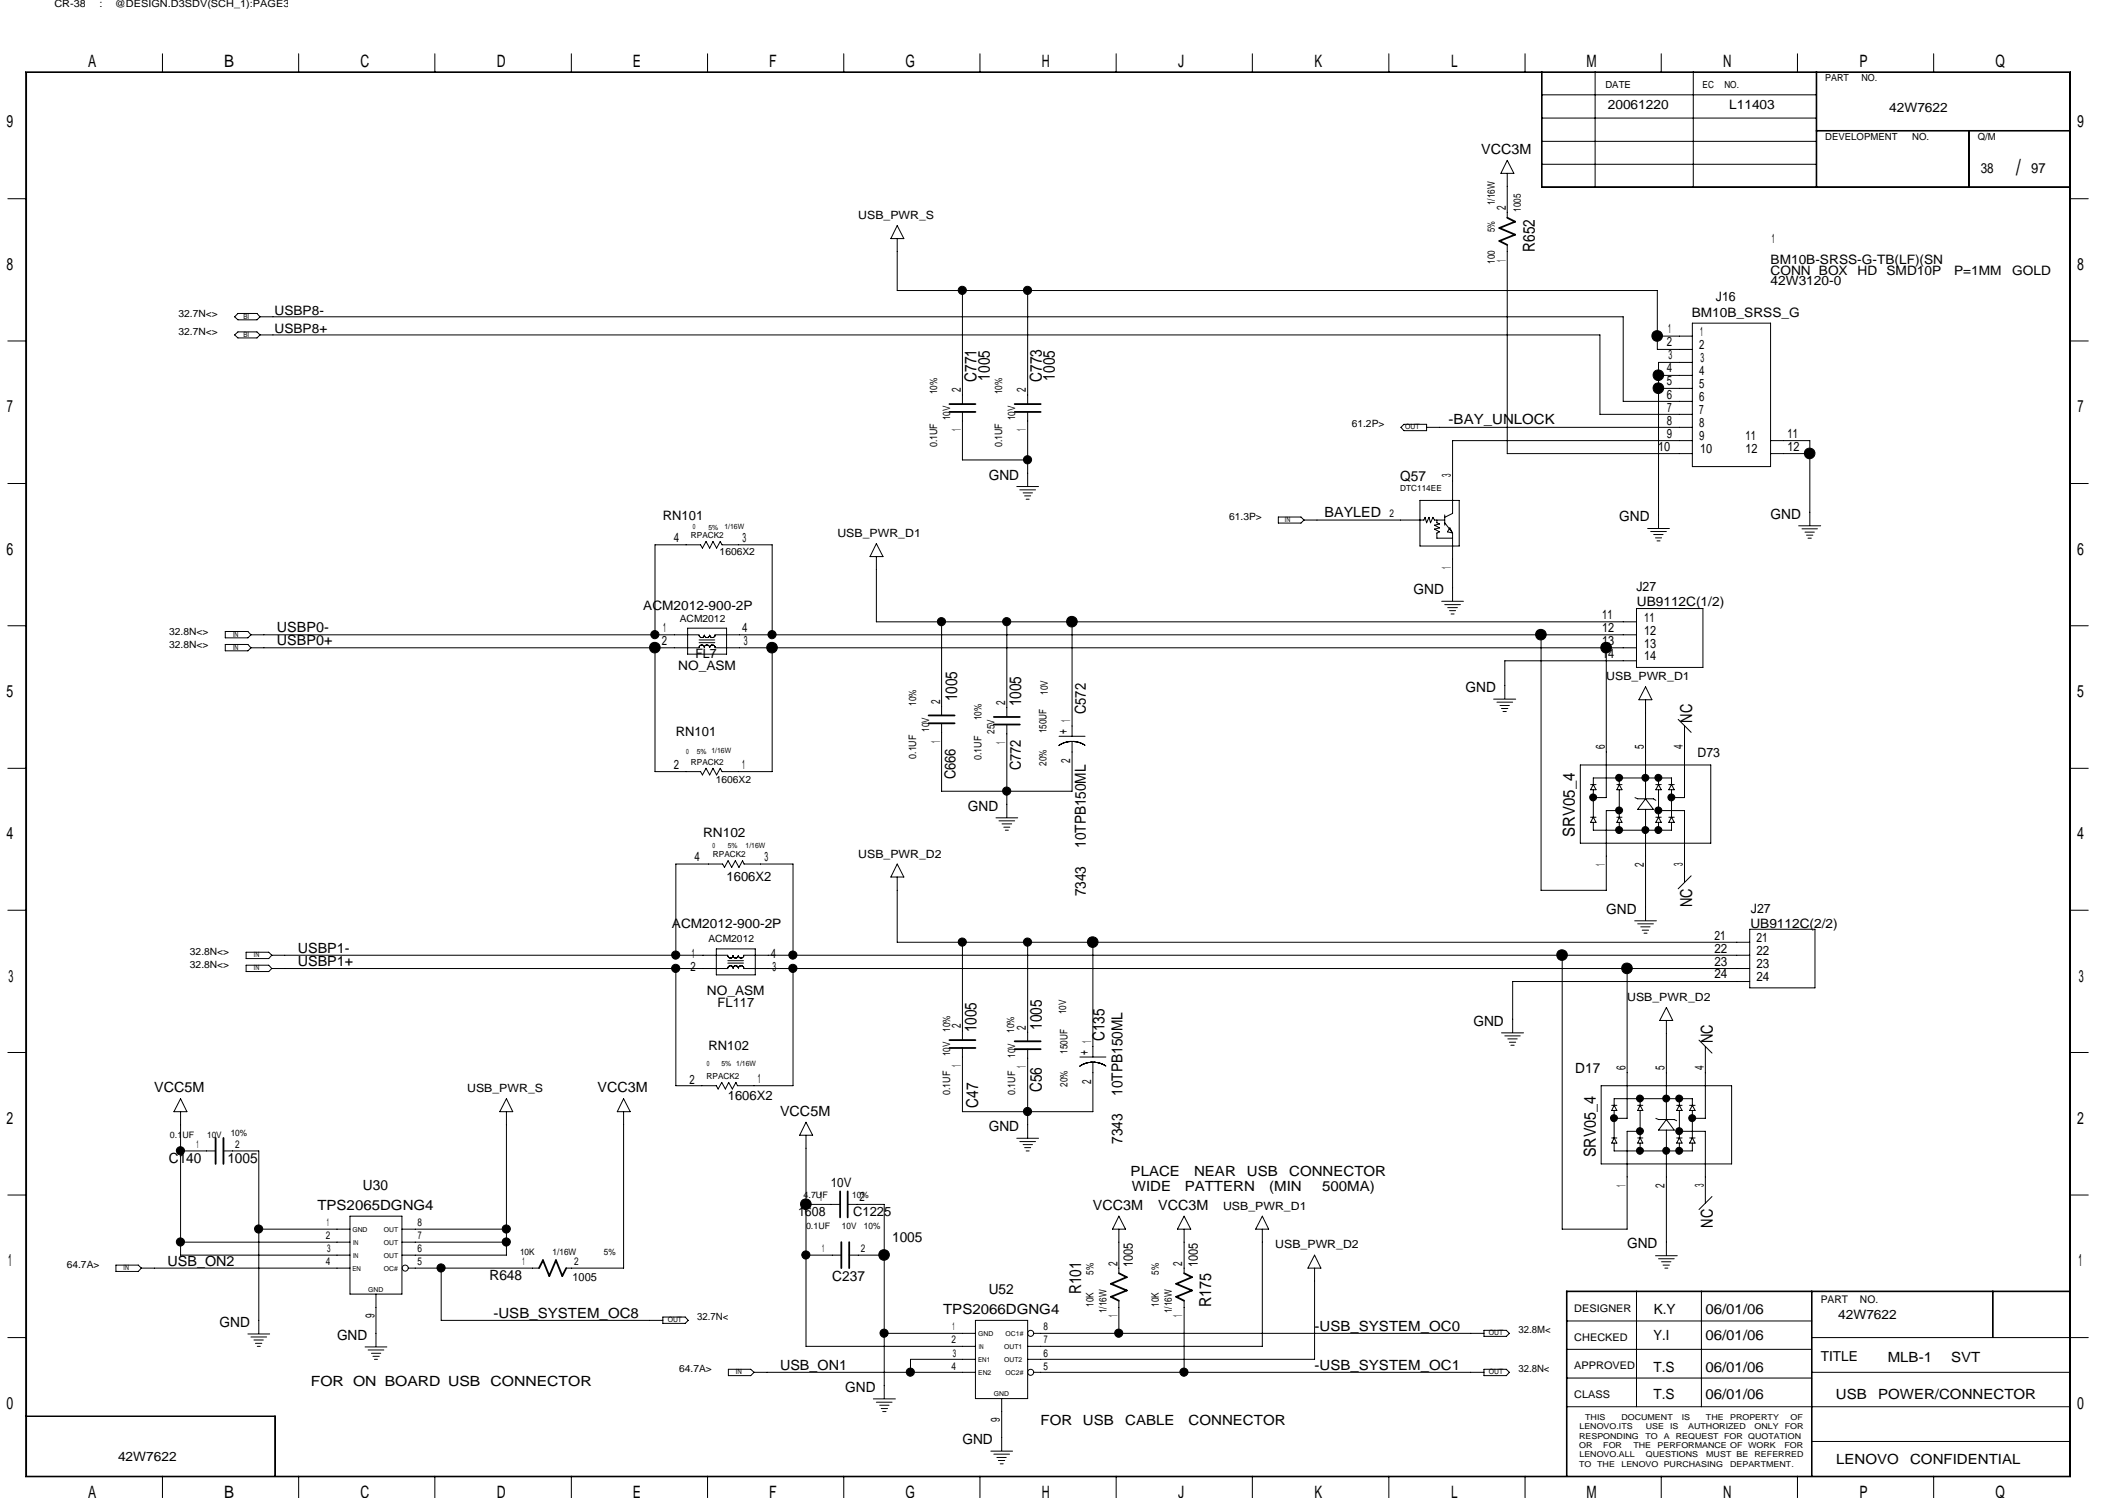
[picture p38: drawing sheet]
<svg xmlns="http://www.w3.org/2000/svg" width="297mm" height="210mm" viewBox="0 0 297 210" stroke-linecap="round" stroke-linejoin="round" font-family="sans-serif">
<defs><g id="words">
<text font-size="3.1" x="282.6" y="24.6">/</text>
<g font-size="2.4">
<text x="12.4" y="9.4">A</text>
<text x="31.4" y="9.4">B</text>
<text x="50.5" y="9.4">C</text>
<text x="69.6" y="9.4">D</text>
<text x="88.7" y="9.4">E</text>
<text x="107.8" y="9.4">F</text>
<text x="127" y="9.4">G</text>
<text x="146" y="9.4">H</text>
<text x="165.1" y="9.4">J</text>
<text x="184.3" y="9.4">K</text>
<text x="203.4" y="9.4">L</text>
<text x="222.4" y="9.4">M</text>
<text x="241.6" y="9.4">N</text>
<text x="260.6" y="9.4">P</text>
<text x="279.7" y="9.4">Q</text>
<text x=".9" y="17.9">9</text>
<text x="291.2" y="17.9">9</text>
<text x=".9" y="37.8">8</text>
<text x="291.2" y="37.8">8</text>
<text x="1" y="57.8">7</text>
<text x="291.2" y="57.8">7</text>
<text x=".9" y="77.8">6</text>
<text x="291.2" y="77.8">6</text>
<text x=".9" y="97.7">5</text>
<text x="291.2" y="97.7">5</text>
<text x=".9" y="117.6">4</text>
<text x="291.2" y="117.6">4</text>
<text x="1.2" y="137.6">3</text>
<text x="291.4" y="137.6">3</text>
<text x=".9" y="157.5">2</text>
<text x="291.2" y="157.5">2</text>
<text x="1.1" y="177.5">1</text>
<text x="291.4" y="177.5">1</text>
<text x=".9" y="197.4">0</text>
<text x="291.2" y="197.4">0</text>
<text x="12.4" y="210">A</text>
<text x="31.4" y="210">B</text>
<text x="50.5" y="210">C</text>
<text x="69.6" y="210">D</text>
<text x="127" y="210">G</text>
<text x="146" y="210">H</text>
<text x="184.3" y="210">K</text>
<text x="203.4" y="210">L</text>
<text x="222.4" y="210">M</text>
<text x="241.6" y="210">N</text>
<text x="260.6" y="210">P</text>
<text x="279.7" y="210">Q</text>
<text x="88.7" y="210">E</text>
<text x="107.8" y="210">F</text>
<text x="165.1" y="210">J</text>
</g>
<g font-size="2.3">
<text x="215.1" y="35.3" transform="rotate(-90 215.1 35.3)">R652</text>
<text x="136.9" y="53.5" transform="rotate(-90 136.9 53.5)">C771</text>
<text x="138.8" y="53.3" transform="rotate(-90 138.8 53.3)">1005</text>
<text x="146" y="53.5" transform="rotate(-90 146 53.5)">C773</text>
<text x="147.9" y="53.3" transform="rotate(-90 147.9 53.3)">1005</text>
<text x="134.2" y="98.3" transform="rotate(-90 134.2 98.3)">1005</text>
<text x="143.1" y="99" transform="rotate(-90 143.1 99)">1005</text>
<text x="237.2" y="101.3" transform="rotate(-90 237.2 101.3)">NC</text>
<text x="220.8" y="117.3" transform="rotate(-90 220.8 117.3)">SRV05_4</text>
<text x="237.2" y="127.1" transform="rotate(-90 237.2 127.1)">NC</text>
<text x="136.9" y="144.7" transform="rotate(-90 136.9 144.7)">1005</text>
<text x="146" y="144.4" transform="rotate(-90 146 144.4)">1005</text>
<text x="154.8" y="146" transform="rotate(-90 154.8 146)">C135</text>
<text x="240.1" y="146.3" transform="rotate(-90 240.1 146.3)">NC</text>
<text x="137.1" y="155.3" transform="rotate(-90 137.1 155.3)">C47</text>
<text x="146" y="153.1" transform="rotate(-90 146 153.1)">C56</text>
<text x="223.7" y="162.2" transform="rotate(-90 223.7 162.2)">SRV05_4</text>
<text x="240.1" y="172.1" transform="rotate(-90 240.1 172.1)">NC</text>
<text x="151.5" y="181.4" transform="rotate(-90 151.5 181.4)">R101</text>
<text x="169.8" y="183.3" transform="rotate(-90 169.8 183.3)">R175</text>
</g>
<g font-size="2.1">
<text x="152.2" y="100.1" transform="rotate(-90 152.2 100.1)">C572</text>
<text x="143.1" y="108" transform="rotate(-90 143.1 108)">C772</text>
<text x="133.9" y="109.3" transform="rotate(-90 133.9 109.3)">C666</text>
<text x="152.2" y="118.9" transform="rotate(-90 152.2 118.9)">10TPB150ML</text>
<text x="152.2" y="125.6" transform="rotate(-90 152.2 125.6)">7343</text>
<text x="157.3" y="153.6" transform="rotate(-90 157.3 153.6)">10TPB150ML</text>
<text x="157.3" y="160.4" transform="rotate(-90 157.3 160.4)">7343</text>
</g>
<g font-size="2">
<text x="207.6" y="21.5">VCC3M</text>
<text x="277.7" y="24.3">38</text>
<text x="284.7" y="24.3">97</text>
<text x="203.1" y="59.4">-BAY_UNLOCK</text>
<text x="138.6" y="67.2">GND</text>
<text x="196.3" y="67.4">Q57</text>
<text x="185.7" y="72.5">BAYLED</text>
<text x="227" y="73.1">GND</text>
<text x="248.2" y="72.7">GND</text>
<text x="198.2" y="83.3">GND</text>
<text x="38.8" y="88.6">USBP0-</text>
<text x="38.8" y="90.4">USBP0+</text>
<text x="205.4" y="97">GND</text>
<text x="135.7" y="113.6">GND</text>
<text x="225.2" y="128.1">GND</text>
<text x="41.7" y="135.4">USBP1+</text>
<text x="41.7" y="133.6">USBP1-</text>
<text x="206.5" y="143.8">GND</text>
<text x="21.6" y="153.1">VCC5M</text>
<text x="83.8" y="153.1">VCC3M</text>
<text x="220.8" y="150.4">D17</text>
<text x="109.3" y="156.4">VCC5M</text>
<text x="138.6" y="158.6">GND</text>
<text x="23.7" y="163">C140</text>
<text x="31.9" y="163">1005</text>
<text x="50.9" y="166.8">U30</text>
<text x="158.5" y="164.8">PLACE</text>
<text x="158.7" y="167">WIDE</text>
<text x="166.1" y="167">PATTERN</text>
<text x="167.4" y="164.8">NEAR</text>
<text x="174.8" y="164.8">USB</text>
<text x="177.9" y="167">(MIN</text>
<text x="180.7" y="164.8">CONNECTOR</text>
<text x="185.3" y="167">500MA)</text>
<text x="44.5" y="169.5">TPS2065DGNG4</text>
<text x="153.2" y="169.5">VCC3M</text>
<text x="162.3" y="169.5">VCC3M</text>
<text x="23.5" y="177.4">USB_ON2</text>
<text x="68.6" y="179.4">R648</text>
<text x="116.7" y="179.6">C237</text>
<text x="125" y="174.1">1005</text>
<text x="228.1" y="175">GND</text>
<text x="30.8" y="186">GND</text>
<text x="69.2" y="184.7">-USB_SYSTEM_OC8</text>
<text x="132.2" y="184.1">TPS2066DGNG4</text>
<text x="138.6" y="181.4">U52</text>
<text x="231.8" y="184.1">K.Y</text>
<text x="239.1" y="184.1">06/01/06</text>
<text x="47.2" y="187.8">GND</text>
<text x="184.3" y="186.5">-USB_SYSTEM_OC0</text>
<text x="231.8" y="187.8">Y.I</text>
<text x="239.1" y="187.8">06/01/06</text>
<text x="264.6" y="190.9">MLB-1</text>
<text x="273.5" y="190.9">SVT</text>
<text x="43.6" y="194.2">FOR ON BOARD USB</text>
<text x="68.7" y="194.2">CONNECTOR</text>
<text x="109.3" y="192">USB_ON1</text>
<text x="118.5" y="195.1">GND</text>
<text x="184.3" y="192">-USB_SYSTEM_OC1</text>
<text x="231.8" y="196">T.S</text>
<text x="231.8" y="192.4">T.S</text>
<text x="239.1" y="192.4">06/01/06</text>
<text x="239.1" y="196">06/01/06</text>
<text x="257.3" y="196">USB</text>
<text x="263.3" y="196">POWER/CONNECTOR</text>
<text x="134.9" y="202.4">GND</text>
<text x="145.9" y="199.7">FOR</text>
<text x="151.8" y="199.7">USB</text>
<text x="157.7" y="199.7">CABLE</text>
<text x="166.6" y="199.7">CONNECTOR</text>
<text x="257.4" y="205.2">LENOVO</text>
<text x="267.8" y="205.2">CONFIDENTIAL</text>
</g>
<g font-size="1.9">
<text x="149.6" y="103" transform="rotate(-90 149.6 103)">+ 1</text>
<text x="152.5" y="147.9" transform="rotate(-90 152.5 147.9)">+ 1</text>
<text x="158.8" y="177.6" transform="rotate(-90 158.8 177.6)">1005</text>
<text x="167.9" y="177.6" transform="rotate(-90 167.9 177.6)">1005</text>
<text x="255.2" y="190.7">TITLE</text>
</g>
<g font-size="1.8">
<text x="225.4" y="15.3">20061220</text>
<text x="242.4" y="15.3">L11403</text>
<text x="264.8" y="15.7">42W7622</text>
<text x="211.1" y="29.4" transform="rotate(-90 211.1 29.4)">2</text>
<text x="248.4" y="34.1">1</text>
<text x="211.1" y="36.7" transform="rotate(-90 211.1 36.7)">1</text>
<text x="248.2" y="40">42W3120-0</text>
<text x="248.2" y="38.5">CONN BOX</text>
<text x="248.2" y="37">BM10B-SRSS-G-TB(LF)(SN</text>
<text x="260.4" y="38.5">HD</text>
<text x="264.5" y="38.5">SMD10P</text>
<text x="273.9" y="38.5">P=1MM</text>
<text x="282.1" y="38.5">GOLD</text>
<text x="38.5" y="46.7">USBP8+</text>
<text x="38.5" y="44.2">USBP8-</text>
<text x="233.8" y="46.7">1</text>
<text x="237.1" y="44.4">BM10B_SRSS_G</text>
<text x="238.3" y="47.1">1</text>
<text x="240.5" y="42.2">J16</text>
<text x="233.7" y="52.2">4</text>
<text x="233.7" y="48.6">2</text>
<text x="233.9" y="50.4">3</text>
<text x="238.2" y="52.6">4</text>
<text x="238.2" y="48.9">2</text>
<text x="238.4" y="50.8">3</text>
<text x="134.7" y="55" transform="rotate(-90 134.7 55)">2</text>
<text x="143.8" y="55" transform="rotate(-90 143.8 55)">2</text>
<text x="233.7" y="59.5">8</text>
<text x="233.7" y="55.9">6</text>
<text x="233.7" y="54">5</text>
<text x="233.7" y="57.7">7</text>
<text x="238.2" y="54.4">5</text>
<text x="238.2" y="56.2">6</text>
<text x="238.2" y="59.9">8</text>
<text x="238.2" y="58">7</text>
<text x="134.7" y="60.4" transform="rotate(-90 134.7 60.4)">1</text>
<text x="143.8" y="60.4" transform="rotate(-90 143.8 60.4)">1</text>
<text x="232.4" y="63.2">10</text>
<text x="233.7" y="61.3">9</text>
<text x="238.2" y="61.7">9</text>
<text x="238.3" y="63.5">10</text>
<text x="244.7" y="63.5">12</text>
<text x="244.7" y="61.7">11</text>
<text x="250.6" y="63.2">12</text>
<text x="250.6" y="61.3">11</text>
<text x="203.4" y="66.9" transform="rotate(-90 203.4 66.9)">3</text>
<text x="92.9" y="72.9">RN101</text>
<text x="94.4" y="75.9">4</text>
<text x="104.1" y="75.9">3</text>
<text x="203.4" y="79.8" transform="rotate(-90 203.4 79.8)">1</text>
<text x="229.4" y="82.9">J27</text>
<text x="90.2" y="85.5">ACM2012-900-2P</text>
<text x="93" y="88.6">1</text>
<text x="104.1" y="88.6">4</text>
<text x="224.6" y="88.6">12</text>
<text x="224.6" y="86.7">11</text>
<text x="229.4" y="84.9">UB9112C(1/2)</text>
<text x="230.5" y="87.1">11</text>
<text x="230.5" y="88.9">12</text>
<text x="92.8" y="90.4">2</text>
<text x="95.1" y="93.9">NO_ASM</text>
<text x="97.5" y="92.2">FL7</text>
<text x="104.3" y="90.4">3</text>
<text x="224.6" y="92.2">14</text>
<text x="224.6" y="90.4">13</text>
<text x="230.5" y="90.8">13</text>
<text x="230.5" y="92.6">14</text>
<text x="131.8" y="98.6" transform="rotate(-90 131.8 98.6)">2</text>
<text x="140.9" y="98.8" transform="rotate(-90 140.9 98.8)">2</text>
<text x="94.4" y="107.7">2</text>
<text x="94.7" y="103.2">RN101</text>
<text x="104.1" y="107.7">1</text>
<text x="131.8" y="104.1" transform="rotate(-90 131.8 104.1)">1</text>
<text x="140.9" y="104.3" transform="rotate(-90 140.9 104.3)">1</text>
<text x="150" y="106.9" transform="rotate(-90 150 106.9)">2</text>
<text x="225" y="105" transform="rotate(-90 225 105)">6</text>
<text x="230.4" y="105" transform="rotate(-90 230.4 105)">5</text>
<text x="235.9" y="105" transform="rotate(-90 235.9 105)">4</text>
<text x="238" y="106.1">D73</text>
<text x="98.5" y="117.3">RN102</text>
<text x="97.4" y="120.7">4</text>
<text x="101.9" y="123.4">1606X2</text>
<text x="107.2" y="120.7">3</text>
<text x="225" y="121.5" transform="rotate(-90 225 121.5)">1</text>
<text x="230.4" y="121.6" transform="rotate(-90 230.4 121.6)">2</text>
<text x="235.9" y="121.4" transform="rotate(-90 235.9 121.4)">3</text>
<text x="94.2" y="130">ACM2012-900-2P</text>
<text x="240.3" y="131.7">21</text>
<text x="245.4" y="130">UB9112C(2/2)</text>
<text x="245.4" y="128">J27</text>
<text x="96.8" y="136.1">2</text>
<text x="97" y="134.2">1</text>
<text x="108.1" y="134.2">4</text>
<text x="108.3" y="136.1">3</text>
<text x="240.3" y="137.2">24</text>
<text x="240.3" y="135.3">23</text>
<text x="240.3" y="133.5">22</text>
<text x="246.2" y="132">21</text>
<text x="246.2" y="133.9">22</text>
<text x="246.2" y="135.7">23</text>
<text x="246.2" y="137.5">24</text>
<text x="99.1" y="139.5">NO_ASM</text>
<text x="100.6" y="141.2">FL117</text>
<text x="99.3" y="147.2">RN102</text>
<text x="134.7" y="149.6" transform="rotate(-90 134.7 149.6)">1</text>
<text x="134.7" y="144.1" transform="rotate(-90 134.7 144.1)">2</text>
<text x="143.8" y="149.8" transform="rotate(-90 143.8 149.8)">1</text>
<text x="143.8" y="144.3" transform="rotate(-90 143.8 144.3)">2</text>
<text x="227.9" y="150" transform="rotate(-90 227.9 150)">6</text>
<text x="233.3" y="150" transform="rotate(-90 233.3 150)">5</text>
<text x="238.8" y="150" transform="rotate(-90 238.8 150)">4</text>
<text x="96.6" y="152">2</text>
<text x="102" y="154.1">1606X2</text>
<text x="106.2" y="151.8">1</text>
<text x="152.9" y="151.9" transform="rotate(-90 152.9 151.9)">2</text>
<text x="116.5" y="166.4">10V</text>
<text x="227.9" y="166.4" transform="rotate(-90 227.9 166.4)">1</text>
<text x="233.3" y="166.5" transform="rotate(-90 233.3 166.5)">2</text>
<text x="238.8" y="166.3" transform="rotate(-90 238.8 166.3)">3</text>
<text x="111.9" y="170.4">1608</text>
<text x="114.9" y="168.4">1</text>
<text x="119.6" y="170.4">C1225</text>
<text x="120.5" y="168.4">2</text>
<text x="156.6" y="177.4" transform="rotate(-90 156.6 177.4)">2</text>
<text x="165.7" y="177.4" transform="rotate(-90 165.7 177.4)">2</text>
<text x="52.5" y="184.8" transform="rotate(-90 52.5 184.8)">9</text>
<text x="156.6" y="184.7" transform="rotate(-90 156.6 184.7)">1</text>
<text x="165.7" y="184.7" transform="rotate(-90 165.7 184.7)">1</text>
<text x="257.7" y="184.8">42W7622</text>
<text x="140.2" y="199.4" transform="rotate(-90 140.2 199.4)">9</text>
<text x="16.5" y="204.8">42W7622</text>
</g>
<g font-size="1.6">
<text x="120.3" y="30.7">USB_PWR_S</text>
<text x="117.4" y="75.3">USB_PWR_D1</text>
<text x="225.2" y="95.4">USB_PWR_D1</text>
<text x="120.3" y="120.2">USB_PWR_D2</text>
<text x="228.1" y="140.3">USB_PWR_D2</text>
<text x="65.5" y="153.1">USB_PWR_S</text>
<text x="171.4" y="169.5">USB_PWR_D1</text>
<text x="80.3" y="179.6">1005</text>
<text x="178.8" y="175">USB_PWR_D2</text>
</g>
<g font-size="1.5">
<text x="194.8" y="72.5">2</text>
<text x="27.6" y="160.9">1</text>
<text x="33" y="160.9">2</text>
<text x="45.7" y="173.7">2</text>
<text x="45.8" y="171.9">1</text>
<text x="58.5" y="171.9">8</text>
<text x="58.6" y="173.7">7</text>
<text x="45.7" y="177.4">4</text>
<text x="45.8" y="175.5">3</text>
<text x="58.5" y="175.5">6</text>
<text x="58.5" y="177.4">5</text>
<text x="73.2" y="177.4">1</text>
<text x="80.5" y="177.4">2</text>
<text x="115.2" y="175.5">1</text>
<text x="120.7" y="175.5">2</text>
<text x="220.7" y="183.9">DESIGNER</text>
<text x="255.2" y="182.6">PART</text>
<text x="260.7" y="182.6">NO.</text>
<text x="133.4" y="192">4</text>
<text x="133.4" y="188.3">2</text>
<text x="133.5" y="186.5">1</text>
<text x="133.6" y="190.2">3</text>
<text x="146.3" y="186.5">8</text>
<text x="146.3" y="190.2">6</text>
<text x="146.3" y="192">5</text>
<text x="146.3" y="188.3">7</text>
<text x="220.7" y="191.9">APPROVED</text>
<text x="220.7" y="187.9">CHECKED</text>
<text x="220.7" y="196">CLASS</text>
</g>
<g font-size="1.4">
<text x="7.6" y=".9">CR-38</text>
<text x="14" y=".9">:</text>
<text x="16.1" y=".9">@DESIGN.D3SDV(SCH_1):PAGE3</text>
<text x="255.9" y="11.3">PART</text>
<text x="260.9" y="11.3">NO.</text>
<text x="225" y="12.4">DATE</text>
<text x="238.7" y="12.4">EC</text>
<text x="241.7" y="12.4">NO.</text>
<text x="255.9" y="19.6">DEVELOPMENT</text>
<text x="268.1" y="19.6">NO.</text>
<text x="277.2" y="19.6">Q/M</text>
<text x="209.5" y="28.8" transform="rotate(-90 209.5 28.8)">1/16W</text>
<text x="213.2" y="29.7" transform="rotate(-90 213.2 29.7)">1005</text>
<text x="209.5" y="32.5" transform="rotate(-90 209.5 32.5)">5%</text>
<text x="209.5" y="37" transform="rotate(-90 209.5 37)">100</text>
<text x="25" y="46.9">32.7N&lt;&gt;</text>
<text x="25" y="44.4">32.7N&lt;&gt;</text>
<text x="131.4" y="55.3" transform="rotate(-90 131.4 55.3)">10%</text>
<text x="133.2" y="58.9" transform="rotate(-90 133.2 58.9)">10V</text>
<text x="140.5" y="55.3" transform="rotate(-90 140.5 55.3)">10%</text>
<text x="142.3" y="58.9" transform="rotate(-90 142.3 58.9)">10V</text>
<text x="189.5" y="59.9">61.2P&gt;</text>
<text x="131.4" y="62.7" transform="rotate(-90 131.4 62.7)">0.1UF</text>
<text x="140.5" y="62.7" transform="rotate(-90 140.5 62.7)">0.1UF</text>
<text x="100.9" y="77.8">1606X2</text>
<text x="172.3" y="72.9">61.3P&gt;</text>
<text x="23.7" y="88.9">32.8N&lt;&gt;</text>
<text x="95.3" y="87.1">ACM2012</text>
<text x="23.7" y="90.8">32.8N&lt;&gt;</text>
<text x="128.4" y="98.9" transform="rotate(-90 128.4 98.9)">10%</text>
<text x="137.6" y="101" transform="rotate(-90 137.6 101)">10%</text>
<text x="146.9" y="97.4" transform="rotate(-90 146.9 97.4)">10V</text>
<text x="128.4" y="106.3" transform="rotate(-90 128.4 106.3)">0.1UF</text>
<text x="130.3" y="102.6" transform="rotate(-90 130.3 102.6)">10V</text>
<text x="137.6" y="106.5" transform="rotate(-90 137.6 106.5)">0.1UF</text>
<text x="139.4" y="102.9" transform="rotate(-90 139.4 102.9)">25V</text>
<text x="146.7" y="107.4" transform="rotate(-90 146.7 107.4)">20%</text>
<text x="146.7" y="102.8" transform="rotate(-90 146.7 102.8)">150UF</text>
<text x="100.3" y="109.8">1606X2</text>
<text x="26.6" y="135.7">32.8N&lt;&gt;</text>
<text x="26.6" y="133.9">32.8N&lt;&gt;</text>
<text x="99.3" y="132">ACM2012</text>
<text x="149.4" y="142.2" transform="rotate(-90 149.4 142.2)">10V</text>
<text x="133.2" y="148.1" transform="rotate(-90 133.2 148.1)">10V</text>
<text x="133.2" y="144.6" transform="rotate(-90 133.2 144.6)">10%</text>
<text x="142.2" y="144.8" transform="rotate(-90 142.2 144.8)">10%</text>
<text x="142.3" y="148.3" transform="rotate(-90 142.3 148.3)">10V</text>
<text x="149.6" y="147.7" transform="rotate(-90 149.6 147.7)">150UF</text>
<text x="133.2" y="153.5" transform="rotate(-90 133.2 153.5)">0.1UF</text>
<text x="142.3" y="153.5" transform="rotate(-90 142.3 153.5)">0.1UF</text>
<text x="149.6" y="152.3" transform="rotate(-90 149.6 152.3)">20%</text>
<text x="9.4" y="177.7">64.7A&gt;</text>
<text x="153.3" y="178.7" transform="rotate(-90 153.3 178.7)">5%</text>
<text x="162.4" y="178.7" transform="rotate(-90 162.4 178.7)">5%</text>
<text x="97.7" y="185">32.7N&lt;</text>
<text x="153.3" y="183.2" transform="rotate(-90 153.3 183.2)">10K</text>
<text x="155.1" y="184.1" transform="rotate(-90 155.1 184.1)">1/16W</text>
<text x="162.4" y="183.2" transform="rotate(-90 162.4 183.2)">10K</text>
<text x="164.2" y="184.1" transform="rotate(-90 164.2 184.1)">1/16W</text>
<text x="212.8" y="186.9">32.8M&lt;</text>
<text x="95.2" y="192.3">64.7A&gt;</text>
<text x="212.8" y="192.3">32.8N&lt;</text>
</g>
<g font-size="1.3">
<text x="23.8" y="159.5">0.1UF</text>
<text x="29" y="159.5">10V</text>
<text x="32.3" y="159.3">10%</text>
<text x="112.6" y="167.9">4.7UF</text>
<text x="119.5" y="167.9">10%</text>
<text x="113" y="172.3">0.1UF</text>
<text x="118" y="172.3">10V</text>
<text x="121.1" y="172.3">10%</text>
<text x="72.9" y="175.9">10K</text>
<text x="77.5" y="175.9">1/16W</text>
<text x="84.7" y="175.9">5%</text>
</g>
<g font-size="1.2">
<text x="196.3" y="68.8">DTC114EE</text>
<text x="96.9" y="75.4">RPACK2</text>
<text x="96.9" y="107.2">RPACK2</text>
<text x="99.9" y="120.2">RPACK2</text>
<text x="99.1" y="151.2">RPACK2</text>
</g>
<g font-size="1.1">
<text x="221.4" y="203">OR</text>
<text x="221.4" y="201.7">RESPONDING</text>
<text x="221.4" y="200.4">LENOVO.ITS</text>
<text x="222.2" y="199.1">THIS</text>
<text x="224.7" y="203">FOR</text>
<text x="227.3" y="199.1">DOCUMENT</text>
<text x="229" y="203">THE</text>
<text x="230.7" y="201.7">TO</text>
<text x="230.7" y="200.4">USE</text>
<text x="232.4" y="203">PERFORMANCE OF</text>
<text x="233.2" y="201.7">A</text>
<text x="234.1" y="200.4">IS</text>
<text x="234.9" y="201.7">REQUEST FOR QUOTATION</text>
<text x="235.8" y="199.1">IS</text>
<text x="236.6" y="200.4">AUTHORIZED</text>
<text x="239.1" y="199.1">THE</text>
<text x="242.5" y="199.1">PROPERTY</text>
<text x="245.1" y="203">WORK</text>
<text x="246" y="200.4">ONLY</text>
<text x="250.1" y="203">FOR</text>
<text x="250.2" y="200.4">FOR</text>
<text x="251" y="199.1">OF</text>
<text x="221.4" y="205.6">TO</text>
<text x="221.4" y="204.3">LENOVO.ALL</text>
<text x="223.9" y="205.6">THE</text>
<text x="227.3" y="205.6">LENOVO PURCHASING</text>
<text x="230.7" y="204.3">QUESTIONS</text>
<text x="239.2" y="204.3">MUST BE</text>
<text x="242.5" y="205.6">DEPARTMENT.</text>
<text x="246" y="204.3">REFERRED</text>
</g>
<g font-size="1">
<text x="34.1" y="47.2">BI</text>
<text x="34.1" y="44.7">BI</text>
<text x="197" y="60.2">OUT</text>
<text x="97.1" y="74.1">0</text>
<text x="99.3" y="74.3">5%</text>
<text x="101.6" y="74.1">1/16W</text>
<text x="180.1" y="73.2">IN</text>
<text x="32.7" y="89.2">IN</text>
<text x="32.7" y="91.1">IN</text>
<text x="96.2" y="105.7">0</text>
<text x="97.7" y="105.7">5% 1/16W</text>
<text x="99.9" y="118.9">0</text>
<text x="102" y="118.9">5%</text>
<text x="104.5" y="118.9">1/16W</text>
<text x="35.6" y="136">IN</text>
<text x="35.6" y="134.2">IN</text>
<text x="99.1" y="149.4">0</text>
<text x="101.1" y="149.4">5% 1/16W</text>
<text x="17.3" y="178">IN</text>
<text x="93.6" y="185.4">OUT</text>
<text x="208.7" y="187.2">OUT</text>
<text x="103.2" y="192.6">IN</text>
<text x="208.7" y="192.7">OUT</text>
</g>
<g font-size=".9">
<text x="49.4" y="172.6">GND</text>
<text x="53.8" y="172.6">OUT</text>
<text x="49.4" y="178.1">EN</text>
<text x="49.5" y="174.5">IN</text>
<text x="49.5" y="176.3">IN</text>
<text x="53.8" y="174.5">OUT</text>
<text x="53.8" y="176.3">OUT</text>
<text x="53.8" y="178.1">OC#</text>
<text x="51.6" y="181.1">GND</text>
<text x="137.1" y="190.9">EN1</text>
<text x="137.1" y="187.3">GND</text>
<text x="137.2" y="189.1">IN</text>
<text x="140.8" y="189.1">OUT1</text>
<text x="140.8" y="190.9">OUT2</text>
<text x="141" y="187.3">OC1#</text>
<text x="137.1" y="192.7">EN2</text>
<text x="139.3" y="195.7">GND</text>
<text x="141" y="192.7">OC2#</text>
</g>
</g></defs>
<g fill="none" stroke="#000" stroke-width=".25">
<path d="M211.3 30.5l1.1 .6-2.2 .9 2.2 .9-2.2 .9 1.1 .5M133.1 57.7h3.6M133.1 56.6h3.6M142.2 57.7h3.7M142.2 56.6h3.7M130.2 101.4h3.6M130.2 100.3h3.6M139.3 101.6h3.7M139.3 100.5h3.7M30.2 159.5v3.7M31.3 159.5v3.7M133.1 146.9h3.6"/>
<path d="M133.1 145.8h3.6M142.2 147.1h3.7M142.2 146h3.7M75.6 177.8l.5-1.1 .9 2.2 .9-2.2 .9 2.2 .6-1.1M117.8 167v3.6M117.9 174.1v3.7M118.8 167v3.6M119 174.1v3.7M156.8 178.5l1.1 .5-2.2 1 2.2 .9-2.2 .9 1.1 .5M166 178.5l1.1 .5-2.2 1 2.2 .9-2.2 .9 1.1 .5"/>
</g>
<g fill="none" stroke="#000" stroke-width=".14">
<path d="M3.6 10.1h286.6v196.9h-286.6zM3.7 10.2h286.4v196.7h-286.4zM22.8 7.5v2.6M41.9 7.5v2.6M61 7.5v2.6M80.1 7.5v2.6M99.2 7.5v2.6M118.3 7.5v2.6M137.4 7.5v2.6M156.5 7.5v2.6M175.6 7.5v2.6M194.7 7.5v2.6"/>
<path d="M213.8 7.5v2.6M216.1 10.1v16.1h74.1M216.1 19.8h38.5M216.1 16.6h38.5M216.1 13.3h38.5M216.2 10.1v16.1M223.6 10.1v16.1M232.9 7.5v2.6M237.4 10.1v16.1M252 7.5v2.6M254.6 18.4h35.6M254.6 10.1v16.1"/>
<path d="M254.6 18.3h35.6M254.7 10.1v16.1M271.1 7.5v2.6M276 18.4v7.8M276.1 18.4v7.8M1.1 27.9h2.5M125.8 33.4v7.3h18.3M125.8 31.6l.9 1.8h-1.8zM211.3 24.3v6.2M211.3 34.3v29.3h25.9M211.3 22.5l.9 1.8h-1.8zM216.1 26.2h74.1"/>
<path d="M216.2 23h38.4M290.2 27.9h2.5M1.1 47.8h2.5M32.9 44.4l.5-.5h2.6l.4 .5-.4 .4h-2.6zM32.9 46.9l.5-.4h2.6l.4 .4-.4 .5h-2.6zM36.4 46.9h187.9v11.2h12.9M36.4 44.4h191.1v11.9h9.7M134.9 40.7v15.9M134.9 57.7v6.8h9.2M144.1 40.7v15.9M144.1 57.7v10.5M144.1 40.7h88.2v8.3h4.9"/>
<path d="M196.8 59.5h3.2v.9h-3.2l-.4-.5zM200 59.9h37.2M232.3 47.1h4.9M232.5 52.6h4.7M232.5 54.4h4.7M237.2 50.8h-4.7v23.2M237.2 45.3h11v20.1h-11zM290.2 47.8h2.5M1.1 67.8h2.5M122.8 78v9.2h106.6M122.8 76.2l1 1.8h-1.8zM142.5 68.2h3.1"/>
<path d="M143 68.7h2.2M143.4 69.1h1.3M143.6 69.5h.9M143.8 70h.5M179.2 72.5h3.2l.4 .4-.4 .4h-3.2zM182.8 72.9h16.8l.2-.4 .2 .8 .3-.8 .2 .8 .4-.8 .2 .4h1.4M199 70.1h5.6v6.4h-5.6zM201.4 72.9v.4l.4 .1-.7 .2 .7 .4-.7 .2 .7 .3-.4 .2v.7h2.2M202.5 72.2v1.4M202.5 73.3l1.1 1.4M203.2 74l.4 .7-.7-.2zM203.6 74.7v9.5"/>
<path d="M231 74.1h3M231.4 74.5h2.2M231.8 74.9h1.3M232.1 75.4h.8M232.3 75.8h.4M237.2 61.8h-33.6v10.2l-1.1 .5M248.2 61.8h5.5v11.8M248.2 63.6h5.5M252.1 73.7h3.1M252.6 74.1h2.2M253 74.6h1.3M253.2 75h.9"/>
<path d="M253.4 75.4h.5M290.2 67.8h2.5M1.1 87.7h2.5M31.6 88.5h3.2l.4 .5-.4 .4h-3.2zM31.6 90.3h3.2l.4 .5-.4 .4h-3.2zM35.2 89h62.8M35.2 90.8h62.8M91.8 89v-12.6h6.4l.3 .4 .5-.9 .5 .9 .4-.9 .6 .9 .5-.9 .2 .5h7v12.6M91.8 90.8v17.4h6.4l.3 .4 .5-.9 .5 .9 .4-.9 .6 .9 .5-.9 .2 .5h7v-17.4M96.4 88.1h5.5v3.6h-5.5zM98 89l.1 .2M98 90.1h2.2"/>
<path d="M98 89.7h2.2M98.1 90.6l-.1 .2M98.1 89.3l.2 .1M98.4 90.4l-.3 .1M98.4 90.4l.2 .1M98.6 89.3l-.2 .1M98.7 90.6l.1 .2M98.7 89l.1 .2M98.8 89l-.1 .2M98.8 90.6l-.1 .2M98.8 89.3l.3 .1M99.1 90.4l-.3 .1"/>
<path d="M99.1 90.4l.3 .1M99.4 89.3l-.3 .1M99.4 90.6l.1 .1M99.5 89.1l.1 .1M99.5 89v.1M99.5 90.7v.1M99.5 89.1l-.1 .1M99.6 90.6l-.1 .1M99.6 89.3l.2 .1M99.9 90.4l-.3 .1M99.9 90.4l.2 .1M100 90.5h.1"/>
<path d="M100.1 89.3l-.2 .1M100.2 90.6v.2M100.2 90.6h.1M100.2 89h129.2M100.2 90.8h129.2M100.2 89v.2M132 87.2v13.1M141.1 87.2v13.3M150.3 87.2v16M202.1 84.3h3M202.5 84.8h2.2M202.9 85.2h1.4"/>
<path d="M203.2 85.6h.8M203.4 86.1h.4M209.4 98h3.1M209.8 98.4h2.2M210.3 98.9h1.3M210.5 99.3h.9M210.7 99.7h.5M216 89v35.8h9.2v-11.2h1.8M225.2 90.8v21h-1.9M229.4 92.6h-18.5v5.3M229.4 85.3h9.3v8.3h-9.3zM230.7 98.1v11"/>
<path d="M230.7 96.3l.9 1.8h-1.9zM290.2 87.7h2.5M1.1 107.7h2.5M132 101.4v9.5h18.3v-6.9M139.6 114.6h3.1M140 115.1h2.2M140.5 115.5h1.3M140.7 116h.9M140.9 116.4h.4M141.1 101.6v13M148.5 103.2h3.6M148.6 104.4h.1"/>
<path d="M150.3 103.9l-1 .2-.9 .4M150.3 103.9l1 .2 .8 .4M221.5 107.2h18.3v11h-18.3zM223 114.6h.7M223 110h.7M223.3 114.6l.4 .7h-.7zM223.3 115.3v1.1h11v-1.1M223.3 110v-.9h11v.9M223.3 110l.4 .7h-.7zM223.3 110.7v3.9M226.6 114.6h.8M226.6 110h.8"/>
<path d="M227 109.1v.9M227 110.7v3.9M227 115.3v1.1M227 114.6l.4 .7h-.8zM227 110l.4 .7h-.8zM229.2 111.8l.4 .2h2.2l.3 .2M230.7 112l1.1 1.5h-2.2zM230.7 113.5v2.9M230.7 116.4h-.1l.1 12.6M230.7 109.1h-.1l.1 2.9M232.1 114.6h.8M232.1 110h.8"/>
<path d="M232.5 109.1v.9M232.5 110.7v3.9M232.5 115.3v1.1M232.5 114.6l.4 .7h-.8zM232.5 110l.4 .7h-.8zM232.5 113.6h3.6v10.1M233.9 114.6h.8M233.9 110h.8M234.3 114.6l.4 .7h-.8zM234.3 110l.4 .7h-.8zM234.3 110.7v3.9M235.2 100.8l1.9 1.9"/>
<path d="M236.1 101.8v10h-1.8M290.2 107.7h2.5M1.1 127.6h2.5M34.5 133.5h3.2l.4 .4-.4 .5h-3.2zM34.5 135.3h3.2l.4 .5-.4 .4h-3.2zM38.1 135.8h63.9M38.1 133.9h63.9M94.7 135.8v16.4h5.7l.3 .5 .5-1 .5 1 .4-1 .6 1 .5-1 .2 .5h7.8v-16.4M94.7 133.9v-12.8h6.6l.3 .5 .5-1 .5 1 .5-1 .5 1 .5-1 .2 .5h6.9v12.8M100.4 133h5.5v3.7h-5.5zM102 133.9l.1 .3M102 135h2.2"/>
<path d="M102 134.7h2.2M102.1 135.5l-.1 .2M102.1 134.2l.3 .1M102.4 135.4l-.3 .1M102.4 135.4l.3 .1M102.7 134.2l-.3 .1M102.7 135.5l.1 .2M102.7 133.9l.1 .3M102.8 133.9l-.1 .3M102.8 135.5l-.1 .2M102.9 134.2l.2 .1M103.1 135.4l-.2 .1"/>
<path d="M103.2 135.4l.2 .1M103.3 134.2h.1M103.4 134.2l-.3 .1M103.4 135.5l.1 .1M103.5 134.1h.1M103.5 134l.1 .2M103.5 133.9v.1M103.5 135.6v.1M103.5 134l-.1 .2M103.6 135.5l-.1 .1M103.6 134.2l.2 .1M103.7 134.2h.1"/>
<path d="M103.9 135.4l-.3 .1M103.9 135.4l.2 .1M104.1 134.2l-.2 .1M104.2 135.5l.1 .2M104.2 135.8h141.1M104.2 133.9h141.1M104.3 133.9l-.1 .3M125.8 122.9v9.2h119.5M125.8 121.1l.9 1.8h-1.8zM134.9 132.1v13.7M144.1 132.1v13.9M153.2 132.1v16.1"/>
<path d="M219 133.9v38.4h9.1v-13.7h1.8M228.1 135.8v21h-1.8M229.1 129.1h3.1M229.6 129.5h2.2M230 129.9h1.3M230.2 130.4h.9M230.5 130.8h.4M237.1 122.8l-1.9 1.8M245.3 137.6h-33.3v7.1M245.3 130.3h9.1v8.2h-9.1zM290.2 127.6h2.5M1.1 147.5h2.5"/>
<path d="M25.3 155.8v18.3M25.3 154l.9 1.8h-1.8zM71 155.8v20.1h-14.7M71 154l.9 1.8h-1.8zM87.4 155.8v22h-8M87.4 154l.9 1.8h-1.8zM113 159.1v29.6h23.7M113 157.3l.9 1.8h-1.8zM134.9 146.9v8.9h18.3v-6.9l-1 .1-.9 .5M142.5 159.6h3.1M144.1 147.1v12.4M151.4 148.2h3.6"/>
<path d="M151.6 149.3h.1M153.2 148.9l1 .1 .8 .4M154.7 149.3h.1M210.5 144.8h3.1M210.9 145.2h2.2M211.4 145.6h1.3M211.6 146.1h.9M211.8 146.5h.5M224.4 152.2h18.3v11h-18.3zM225.9 159.5h.7M225.9 154.9h.7M226.3 159.5l.3 .7h-.7z"/>
<path d="M226.3 154.9v-.9h10.9v.9M226.3 154.9l.3 .8h-.7zM226.3 155.7v3.8M229.6 159.5h.7M229.6 154.9h.7M229.9 154v.9M229.9 155.7v3.8M229.9 159.5l.4 .7h-.7zM229.9 154.9l.4 .8h-.7zM232.1 156.8l.4 .1h2.2l.3 .2M233.6 156.9l1.1 1.5h-2.2zM233.6 143v11"/>
<path d="M233.6 158.4v2.9M233.6 141.2l.9 1.8h-1.8zM233.6 154h-.1l.1 2.9M235 159.5h.8M235 154.9h.8M235.4 154v.9M235.4 155.7v3.8M235.4 159.5l.4 .7h-.8zM235.4 154.9l.4 .8h-.8zM235.4 158.6h3.7v10M236.9 159.5h.7M236.9 154.9h.7"/>
<path d="M237.2 159.5l.4 .7h-.7zM237.2 154.9l.4 .8h-.7zM237.2 155.7v3.8M238.2 145.8l1.8 1.8M239.1 146.7v10.1h-1.9M290.2 147.5h2.5M1.1 167.5h2.5M16.3 177.3h3.1l.4 .5-.4 .4h-3.1zM19.8 177.8h29.3M25.3 174.1v1.8h23.8M25.3 174.1h23.8M25.3 161.3h4.9"/>
<path d="M31.3 161.3h5v25.6M36.3 172.3h12.8M49.1 170.5h7.2v10.9h-7.2zM56.3 174.1h14.7M56.3 172.3h14.7M57.2 177.8h18.4M61.8 177.8v7.3h31.1M113 175.9h4.9M113 168.8h4.8M118.8 168.8h5.1v27.2M119 175.9h4.9M143 160h2.2"/>
<path d="M143.4 160.4h1.3M143.6 160.9h.9M143.8 161.3h.5M156.8 172.3v6.2M156.8 170.5l1 1.8h-1.8zM166 172.3v6.2M166 170.5l.9 1.8h-1.8zM177 170.5l.8 1.8h-1.8zM177 172.3v16.4h-32.9M184.3 175.9l.9 1.9h-1.9zM184.3 177.8v12.7h-40.2M226.3 160.2v1.1h10.9v-1.1"/>
<path d="M229.9 160.2v1.1M232.1 176h3M232.5 176.4h2.2M232.9 176.9h1.3M233.1 177.3h.9M233.4 177.8h.4M233.6 161.3h-.1l.1 14.6M235.4 160.2v1.1M240 167.7l-1.8 1.8M290.2 167.5h2.5M1.1 187.5h2.5M3.6 198.5h35v8.4"/>
<path d="M3.6 198.5h35M34.8 187h3M35.2 187.4h2.2M35.6 187.8h1.3M35.8 188.3h.9M36.1 188.7h.4M38.5 198.5v8.4M51.2 188.8h3M51.6 189.2h2.2M52.1 189.7h1.3M52.3 190.1h.9M52.5 190.5h.4"/>
<path d="M52.7 181.4v7.3M92.9 184.6h3.2l.4 .5-.4 .4h-3.2zM102.1 191.9h3.1l.5 .5-.5 .4h-3.1zM105.7 192.4h31M122.4 196.1h3.1M122.8 196.6h2.2M123.3 197h1.3M123.5 197.4h.9M123.7 197.9h.5M123.9 186.9h12.8M136.7 185.1h7.4v10.9h-7.4zM136.7 190.5h-9.1v1.9"/>
<path d="M140.4 196v7.3M144.9 192.4h63.1M144.9 186.9h63.1M156.8 182.3v4.6M166 182.3v10.1M208 186.5h3.2l.4 .4-.4 .4h-3.2zM208 191.9h3.2l.4 .5-.4 .4h-3.2zM219.6 197.2h70.6M219.6 181.1h70.6M219.6 193.2h34.4M219.6 189.1h34.4M219.6 185.2h34.4"/>
<path d="M219.7 181v25.9M229.4 181v16.2M238.5 181v16.2M254 192.4h36.2M254 187.5h38.7M254 181v25.9M279.3 181v6.5M279.4 181v6.5M290.2 181h-70.6v25.9M22.8 206.9v3M41.9 206.9v3M61 206.9v3"/>
<path d="M80.1 206.9v3M99.2 206.9v3M118.3 206.9v3M137.4 206.9v3M138.9 203.4h3M139.3 203.8h2.2M139.7 204.3h1.4M140 204.7h.8M140.2 205.2h.4M156.5 206.9v3M175.6 206.9v3M194.7 206.9v3"/>
<path d="M213.8 206.9v3M232.9 206.9v3M252 206.9v3M254 202.1h36.2M271.1 206.9v3"/>
<circle cx="56.8" cy="177.8" r=".43"/>
<circle cx="144.5" cy="186.9" r=".43"/>
<circle cx="144.5" cy="192.4" r=".43"/>
</g>
<g fill="#000" stroke="#000" stroke-width=".14">
<circle cx="134.9" cy="40.7" r=".57"/>
<circle cx="144" cy="40.7" r=".57"/>
<circle cx="232.3" cy="47.1" r=".75"/>
<circle cx="232.5" cy="52.6" r=".75"/>
<circle cx="232.5" cy="54.4" r=".75"/>
<circle cx="144" cy="64.4" r=".57"/>
<circle cx="253.7" cy="63.6" r=".75"/>
<circle cx="91.8" cy="90.8" r=".75"/>
<circle cx="91.8" cy="89" r=".57"/>
<circle cx="108.2" cy="90.8" r=".75"/>
<circle cx="108.2" cy="89" r=".57"/>
<circle cx="132" cy="87.1" r=".57"/>
<circle cx="141.1" cy="87.1" r=".57"/>
<circle cx="150.3" cy="87.1" r=".75"/>
<circle cx="216" cy="89" r=".75"/>
<circle cx="225.1" cy="90.8" r=".75"/>
<circle cx="141.1" cy="110.9" r=".57"/>
<circle cx="223.3" cy="111.8" r=".49"/>
<circle cx="227" cy="109" r=".49"/>
<circle cx="227" cy="116.3" r=".49"/>
<circle cx="227" cy="113.6" r=".49"/>
<circle cx="230.6" cy="116.3" r=".49"/>
<circle cx="230.6" cy="109" r=".49"/>
<circle cx="232.5" cy="116.3" r=".49"/>
<circle cx="232.5" cy="109" r=".49"/>
<circle cx="232.5" cy="113.6" r=".49"/>
<circle cx="234.3" cy="111.8" r=".49"/>
<circle cx="94.7" cy="133.9" r=".57"/>
<circle cx="94.7" cy="135.7" r=".57"/>
<circle cx="111.1" cy="133.9" r=".57"/>
<circle cx="111.1" cy="135.7" r=".57"/>
<circle cx="134.9" cy="132.1" r=".57"/>
<circle cx="144" cy="132.1" r=".57"/>
<circle cx="153.2" cy="132.1" r=".75"/>
<circle cx="219" cy="133.9" r=".75"/>
<circle cx="228.1" cy="135.7" r=".75"/>
<circle cx="144" cy="155.8" r=".57"/>
<circle cx="226.2" cy="156.7" r=".49"/>
<circle cx="229.9" cy="154" r=".49"/>
<circle cx="229.9" cy="158.6" r=".49"/>
<circle cx="233.6" cy="154" r=".49"/>
<circle cx="235.4" cy="158.6" r=".49"/>
<circle cx="235.4" cy="154" r=".49"/>
<circle cx="237.2" cy="156.7" r=".49"/>
<circle cx="25.3" cy="161.3" r=".57"/>
<circle cx="25.3" cy="174.1" r=".57"/>
<circle cx="36.3" cy="172.3" r=".57"/>
<circle cx="61.8" cy="177.7" r=".57"/>
<circle cx="71" cy="172.3" r=".57"/>
<circle cx="71" cy="174.1" r=".57"/>
<circle cx="113" cy="168.8" r=".75"/>
<circle cx="113" cy="175.9" r=".57"/>
<circle cx="123.9" cy="175.9" r=".75"/>
<circle cx="229.9" cy="161.3" r=".49"/>
<circle cx="233.6" cy="161.3" r=".49"/>
<circle cx="235.4" cy="161.3" r=".49"/>
<circle cx="123.9" cy="186.9" r=".57"/>
<circle cx="127.6" cy="192.3" r=".57"/>
<circle cx="156.8" cy="186.9" r=".57"/>
<circle cx="166" cy="192.3" r=".57"/>
</g>
<use href="#words"/>
</svg>
